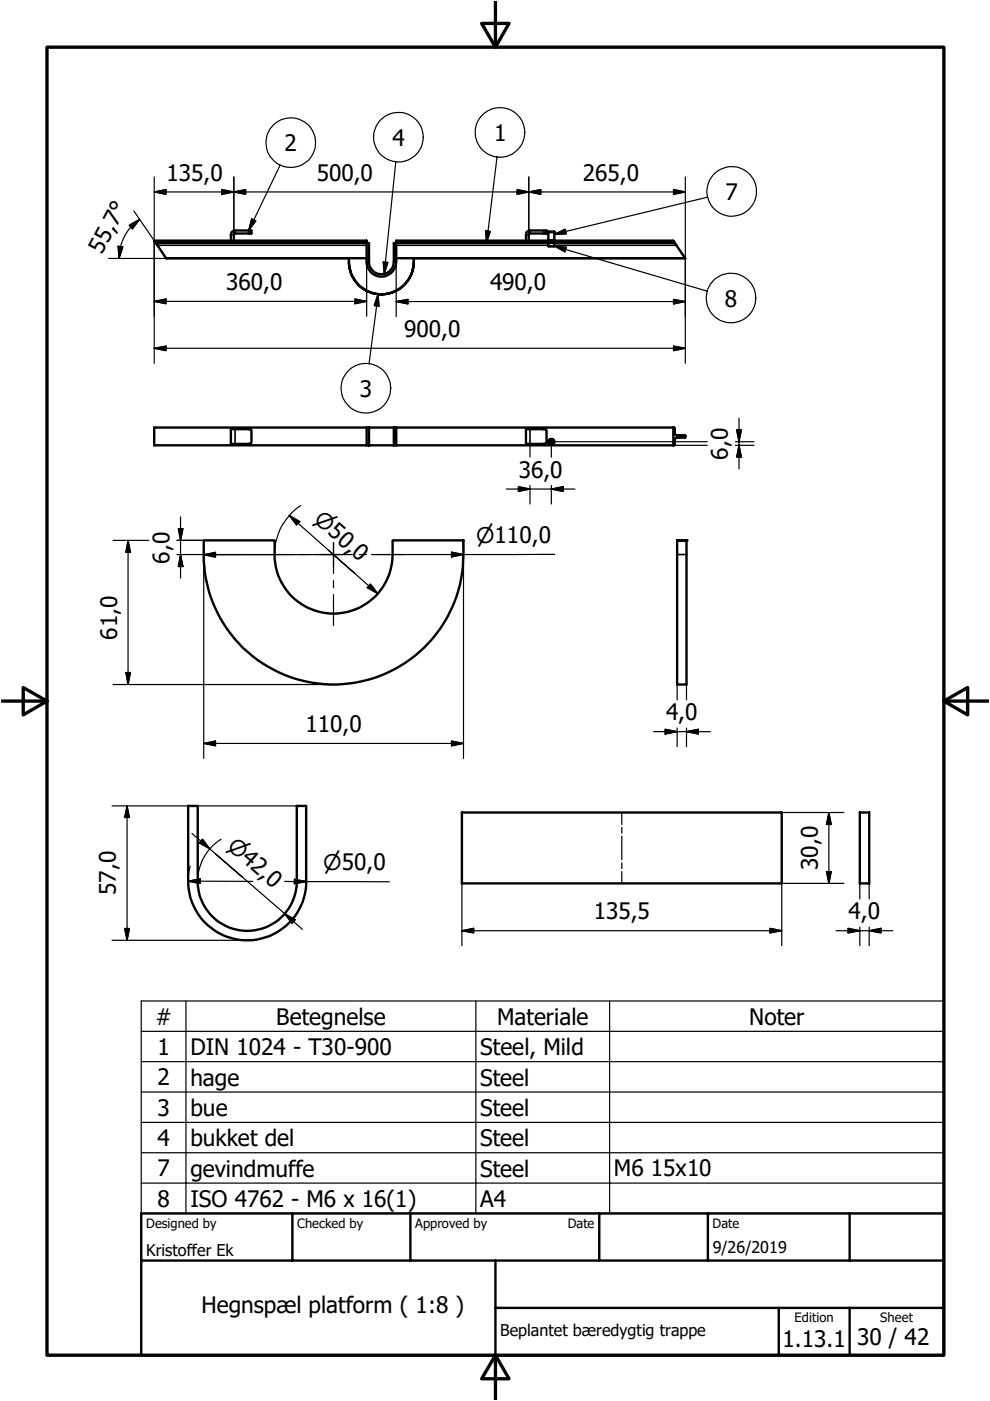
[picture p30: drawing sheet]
<svg xmlns="http://www.w3.org/2000/svg" width="210mm" height="297mm" viewBox="0 0 210 297" stroke-linecap="round" stroke-linejoin="round" font-family="sans-serif">
<defs><g id="words">
<g font-size="4.8">
<text x="104.7" y="29.9">1</text>
<text x="60.3" y="32.1">2</text>
<text x="83.2" y="30.9">4</text>
<text x="35.3" y="38.3">135,0</text>
<text x="67.2" y="38.3">500,0</text>
<text x="123.5" y="38.3">265,0</text>
<text x="153.8" y="42.3">7</text>
<text x="21.6" y="54.1" transform="rotate(-62 21.6 54.1)">55,7°</text>
<text x="48" y="61.5">360,0</text>
<text x="103.9" y="61.6">490,0</text>
<text x="153.7" y="65">8</text>
<text x="85.7" y="71.5">900,0</text>
<text x="76.3" y="84.1">3</text>
<text x="110" y="101.3">36,0</text>
<text x="154.3" y="97.4" transform="rotate(-90 154.3 97.4)">6,0</text>
<text x="36" y="119.5" transform="rotate(-90 36 119.5)">6,0</text>
<text x="24.8" y="135.7" transform="rotate(-90 24.8 135.7)">61,0</text>
<text x="64.7" y="155.3">110,0</text>
<text x="141.2" y="152.8">4,0</text>
<text x="173.4" y="184.5" transform="rotate(-90 173.4 184.5)">30,0</text>
<text x="24.6" y="189.8" transform="rotate(-90 24.6 189.8)">57,0</text>
<text x="125.9" y="194.9">135,5</text>
<text x="179.9" y="194.9">4,0</text>
<text x="33" y="217.2">#</text>
<text x="58.6" y="217.3">Betegnelse</text>
<text x="105.4" y="217.3">Materiale</text>
<text x="158.8" y="217.2">Noter</text>
<text x="33.4" y="223.7">1</text>
<text x="40.4" y="223.7">DIN 1024 - T30-900</text>
<text x="101.8" y="223.7">Steel, Mild</text>
<text x="33.4" y="230.1">2</text>
<text x="40.4" y="230.2">hage</text>
<text x="101.8" y="230.2">Steel</text>
<text x="33.4" y="236.6">3</text>
<text x="40.4" y="236.6">bue</text>
<text x="101.8" y="236.6">Steel</text>
<text x="33.4" y="243">4</text>
<text x="40.4" y="243">bukket del</text>
<text x="101.8" y="243">Steel</text>
<text x="33.4" y="249.4">7</text>
<text x="40.4" y="249.5">gevindmuffe</text>
<text x="101.8" y="249.5">Steel</text>
<text x="130.1" y="249.4">M6 15x10</text>
<text x="33.4" y="255.8">8</text>
<text x="40.4" y="255.9">ISO 4762 - M6 x 16(1)</text>
<text x="101.8" y="255.8">A4</text>
<text x="42.7" y="278.5">Hegnspæl platform ( 1:8 )</text>
<text x="165.9" y="285.6">1.13.1</text>
<text x="181.7" y="285.3">30 / 42</text>
</g>
<g font-size="4.6">
<text x="66.4" y="110.5" transform="rotate(41 66.4 110.5)">⌀50,0</text>
<text x="101" y="115.2">⌀110,0</text>
<text x="47.9" y="179.8" transform="rotate(41 47.9 179.8)">⌀42,0</text>
<text x="68.6" y="184.5">⌀50,0</text>
</g>
<g font-size="3.4">
<text x="31" y="266.2">Kristoffer Ek</text>
<text x="151.1" y="265.7">9/26/2019</text>
<text x="106.1" y="283.3">Beplantet bæredygtig trappe</text>
</g>
<g font-size="2.7">
<text x="31" y="260.4">Designed by</text>
<text x="63" y="260.4">Checked by</text>
<text x="88.1" y="260.4">Approved by</text>
<text x="120.4" y="260.3">Date</text>
<text x="151.1" y="260.3">Date</text>
<text x="168.5" y="280.4">Edition</text>
<text x="186.6" y="280.4">Sheet</text>
</g>
</g></defs>
<g fill="none" stroke="#000" stroke-width=".51">
<path d="M49 51v-1.5l.4-.5 .4-.1h3.5v.6l-3.6 .1-.1 1.4M74 54.8h-38.8l-2.5-3.8h45v4.5a3.1 3.1 0 0 0 3.2 3.2 3.1 3.1 0 0 0 3.1-3.2v-4.5h58.8l2.5 3.8h-57.6M77.7 54.8h-3.7a6.9 6.9 0 0 0 6.4 7.6 6.9 6.9 0 0 0 7.3-6.9M77.7 51.5h.5v4a2.62 2.62 0 0 0 2.7 2.6 2.62 2.62 0 0 0 2.6-2.6v-4h.5M84 54.8h3.7a6.9 6.9 0 0 1-6.4 7.6 6.9 6.9 0 0 1-7.3-6.9M111.5 51l.1-1.7 .3-.3 .5-.1h3.5v.6l-3.7 .1-.1 1.4M116.3 49.2h1.2M116.3 50.9h1.2M116.3 50.9v.1M116.3 49.2v1.7M116.3 51.5h1.2v.7l-1.2 .1zM116.5 51.5h.1"/>
<path d="M117.3 51.5h.1M117.5 50.9v.1M117.5 49.2v1.7M32.7 90.6h110.2l.2 .2v1l.1 .4 2 .1 .1 .4-2 .2-.2 .4v.9l-.2 .2h-110.2zM49 91h3.7l.5 .1 .1 2.8-.6 .2h-3.7zM77.7 90.6v3.8M78.2 90.6v3.8M83.5 90.6v3.8M84 90.6v3.8M111.5 91h3.8l.5 .1 .1 2.8-.7 .2h-3.7zM116.6 93.4l.4-.1 .2 .2-.1 .5h-.3l-.2-.1zM116.6 93.5l.2-.1h.3l.1 .5-.4 .1-.2-.2z"/>
<path d="M116.6 93.5a.31 .31 0 0 1 .5 0 .31 .31 0 0 1-.1 .5l-.3-.1zM142.8 90.6v3.8M43.2 114.6h15a19.1 19.1 0 0 0 .5 6.4 12.5 12.5 0 0 0 13.8 9 12.5 12.5 0 0 0 10.7-12.4v-3h15.1a29.9 29.9 0 0 1-3 15.4 27.5 27.5 0 0 1-30.4 14.5 27.5 27.5 0 0 1-21.7-25.6zM143.6 114.6h.1M143.6 114.6v30.5h2v-30.5M143.6 114.6h2M145.6 114.6h.1M39.9 170.9h2v15.9a10.5 10.5 0 0 0 10.5 10.6 10.5 10.5 0 0 0 10.5-10.6v-15.9h2v15.9a12.5 12.5 0 0 1-12.5 12.6 12.5 12.5 0 0 1-12.5-12.6zM97.9 172.3h67.8v15h-67.8zM182.3 172.3h2v15h-2zM29.9 257.3h170.2v30h-170.2zM62 257.3v10"/>
<path d="M87 257.3v10M127.1 257.3v10M150.1 257.3v10M180.1 257.3v10M29.9 267.3h170.2M105 277.3h95.1M105 267.3v20M165.1 277.3v10M180.1 277.3v10"/>
<circle cx="116.9" cy="93.7" r=".55"/>
<circle cx="116.9" cy="93.7" r=".63"/>
</g>
<g fill="none" stroke="#000" stroke-width=".35">
<path d="M32.9 51.2h44.8M33 51.5h44.7M33.4 52h44.3M35.2 54.7h42.5M49 49.8h.6M49.8 48.9v.6M52.7 48.9v.6M53.1 48.9v.6M77.7 55.5h.5M83.5 55.5h.5M84 51.5h32.3M84 52h32.3"/>
<path d="M84 51.2h58.9M84 51.5h59.1M84 54.7h61.2M111.5 49.8h.6M112.4 48.9v.6M115.2 48.9v.6M115.3 48.9v.6M115.7 48.9v.6M116.3 52.2h1.2M117.5 51.5h25.6M117.5 52h25.9M49.8 91v3.1"/>
<path d="M112.4 91v3.1M143.6 117.6h2M39.9 186.8h2M62.9 186.8h2"/>
</g>
<g fill="none" stroke="#000" stroke-width=".25">
<path d="M32.7 37.5v39.5M49.6 37.5v12.3M59.4 35l-6.7 13.9M83.9 34.3l-2.4 23.8M105.4 33.2l-2.3 18.3M112.1 37.5v12.3M145.3 37.5v39.5M23 54.8h12.2M25 52.2l1 .1-.8 2.5zM27.4 47.8l2.2-1.3-1.5 2zM28.4 44.7l5 7.3M29.6 46.5a9.7 9.7 0 0 0-3.3 3.9l-.8 1.9-.3 2.5"/>
<path d="M32.7 40.7l2.5-.5v1zM32.7 40.7h112.6M47 40.2l2.6 .5-2.6 .5zM49.6 40.7l2.5-.5v1zM53.4 46.4l.8 .4-1.5 2.1zM77.7 51v16.1M81.3 55.6h.9l-.7 2.5zM84 54.8v12.3M103 49l.9 .1-.8 2.4zM109.7 40.2l2.4 .5-2.4 .5zM112.1 40.7l2.6-.5v1zM117.5 49.7l2.3-1.1 .3 1z"/>
<path d="M117.5 52.2l2.6 .2-.3 1zM117.5 52.2l32.5 9.5M142.8 40.2l2.5 .5-2.5 .5zM150 41.8l-32.5 7.9M32.7 73.8l2.5-.4v1zM32.7 63.9l2.5-.5v1zM32.7 73.8h112.6M32.7 63.9h45M75.2 63.4l2.5 .5-2.5 .5zM80.2 62.4l.2 2.5-1.1-.1zM80.2 62.4l-2 14.7M84 63.9l2.5-.4v.9z"/>
<path d="M84 63.9h61.3M142.8 73.4l2.5 .4-2.5 .6zM142.8 63.5l2.5 .4-2.5 .5zM112.4 94.1v2.8M142.8 94.4h7.2M150 93.7h-33.1v3.2M155.9 94.4h4M155.9 93.7h4M156.2 91.2h1l-.5 2.5zM156.7 94.4l.5 2.5h-1zM156.7 88.7v10.7M24 114.6h7.6"/>
<path d="M27.2 114.6l.5 2.5h-1zM27.2 114.6v30.5M37.5 114.6h5.7M37.5 117.6h24.7M37.8 112.1h1l-.5 2.5zM38.3 117.6l.5 2.5h-1zM38.3 109.6v13M43.2 117.6l2.5-.5v1zM43.2 117.7v43.1M61.3 109.3l2.3 1.3-.7 .7zM61.3 109.3l18.8 16.6M63.7 117.6h1.5"/>
<path d="M63.7 107.2a12.5 12.5 0 0 0-5.5 10.3M66.7 117.6h8M69.7 116.7l5.5 4.9M70.7 115.1v6.5M71.9 117.6h-28.7M76.2 117.6h1.5M78.8 117.6h19.5v43.2M95.7 117.1l2.6 .5-2.6 .5zM98.1 114.4l.2 3.2 19.3-.1M107.4 103.7h14.5M109.9 103.2l2.5 .5-2.5 .5zM112.4 102.9v4"/>
<path d="M116.9 103.7l2.5-.5v1zM116.9 102.9v4M70.7 123.1v1.5M70.7 126.1v6.5M78.5 123.8l1.6 2.1-2.2-1.3zM24 145.1h46.7M26.7 142.6h1l-.5 2.5zM43.2 157.6l2.5-.5v1zM43.2 157.6h55.1M95.7 157.1l2.6 .5-2.6 .5zM138.6 155.1h12M141 154.6l2.6 .5-2.6 .5z"/>
<path d="M143.6 145.1v3.3M143.6 154.4v3.9M145.6 155.1l2.5-.5v1zM145.6 145.1v3.3M145.6 154.4v3.9M23.8 170.9h39.1M26.9 170.9l.5 2.4h-1zM26.9 170.9v28.5M40.7 176.7l23.4 20.3M42.9 177.9l1.6 2.1-2.2-1.3zM46.9 177.9a10.4 10.4 0 0 0-4.9 7.9M131.8 172.3v2.5"/>
<path d="M131.8 175.4v1.3M131.8 177.3v5M165.7 172.3h13.2M175.7 172.3l.5 2.5h-1zM175.7 172.3v15M23.8 199.4h28.6M26.4 196.9h1l-.5 2.5zM39.9 186.8l2.5-.5v1zM40.3 183.7l-.3 1.5-.1 1.6 13.7 .1M60.3 186.9l22.3 .1M60.4 193.7l2.2 1.3-.7 .8zM62.4 186.4l2.5 .5-2.5 .5z"/>
<path d="M97.9 197.3l2.5-.5v1zM97.9 197.3h67.8M97.9 187.3v13.2M131.8 182.9v1.3M131.8 184.8v2.5M163.3 196.8l2.4 .5-2.4 .5zM175.2 184.8h1l-.5 2.5zM177.3 197.3h12M178.9 187.3h-13.2v13.2M179.8 196.8l2.5 .5-2.5 .5zM182.3 187.3v3.3M182.3 196.6v3.9"/>
<path d="M184.3 197.3l2.5-.5v1zM184.3 187.3v3.3M184.3 196.6v3.9M29.9 212.2h170.3v45.1h-170.3zM29.9 218.7h170.3M39.4 212.2v45.1M100.9 212.2v45.1M129.3 212.2v45.1M29.9 225.1h170.3M29.9 231.5h170.3M29.9 238h170.3M29.9 244.4h170.3"/>
<path d="M29.9 250.8h170.3"/>
<circle cx="61.6" cy="30.2" r="5.3"/>
<circle cx="84.5" cy="29.1" r="5.2"/>
<circle cx="106" cy="28.1" r="5.3"/>
<circle cx="155.1" cy="40.6" r="5.2"/>
<circle cx="155" cy="63.2" r="5.3"/>
<circle cx="77.6" cy="82.3" r="5.3"/>
</g>
<path d="M10 10h190.1v277.3h-190.1zM102.1 5h5.8l-2.9 5zM105 .3v9.7M.3 148.6h9.7M4.9 145.8l5.1 2.8-5.1 3zM200.1 148.6l5.1-2.8v5.8zM200.1 148.6h9.5M105 287.3l2.9 5h-5.8zM105 287.3v9.4" fill="none" stroke="#000" stroke-width=".71"/>
<g fill="#000" stroke="#000" stroke-width=".25">
<path d="M25 52.2l1 .1-.8 2.5zM27.4 47.8l2.2-1.3-1.5 2zM32.7 40.7l2.5-.5v1zM47 40.2l2.6 .5-2.6 .5zM49.6 40.7l2.5-.5v1zM53.4 46.4l.8 .4-1.5 2.1zM81.3 55.6h.9l-.7 2.5zM103 49l.9 .1-.8 2.4zM109.7 40.2l2.4 .5-2.4 .5zM112.1 40.7l2.6-.5v1zM117.5 49.7l2.3-1.1 .3 1zM117.5 52.2l2.6 .2-.3 1z"/>
<path d="M142.8 40.2l2.5 .5-2.5 .5zM32.7 73.8l2.5-.4v1zM32.7 63.9l2.5-.5v1zM75.2 63.4l2.5 .5-2.5 .5zM80.2 62.4l.2 2.5-1.1-.1zM84 63.9l2.5-.4v.9zM142.8 73.4l2.5 .4-2.5 .6zM142.8 63.5l2.5 .4-2.5 .5zM156.2 91.2h1l-.5 2.5zM156.7 94.4l.5 2.5h-1zM27.2 114.6l.5 2.5h-1zM37.8 112.1h1l-.5 2.5z"/>
<path d="M43.2 117.6l2.5-.5v1zM61.3 109.3l2.3 1.3-.7 .7zM95.7 117.1l2.6 .5-2.6 .5zM109.9 103.2l2.5 .5-2.5 .5zM116.9 103.7l2.5-.5v1zM38.3 117.6l.5 2.5h-1zM78.5 123.8l1.6 2.1-2.2-1.3zM26.7 142.6h1l-.5 2.5zM43.2 157.6l2.5-.5v1zM95.7 157.1l2.6 .5-2.6 .5zM141 154.6l2.6 .5-2.6 .5zM145.6 155.1l2.5-.5v1z"/>
<path d="M26.9 170.9l.5 2.4h-1zM42.9 177.9l1.6 2.1-2.2-1.3zM175.7 172.3l.5 2.5h-1zM26.4 196.9h1l-.5 2.5zM39.9 186.8l2.5-.5v1zM62.4 186.4l2.5 .5-2.5 .5zM60.4 193.7l2.2 1.3-.7 .8zM97.9 197.3l2.5-.5v1zM163.3 196.8l2.4 .5-2.4 .5zM175.2 184.8h1l-.5 2.5zM179.8 196.8l2.5 .5-2.5 .5zM184.3 197.3l2.5-.5v1z"/>
</g>
<use href="#words"/>
</svg>
